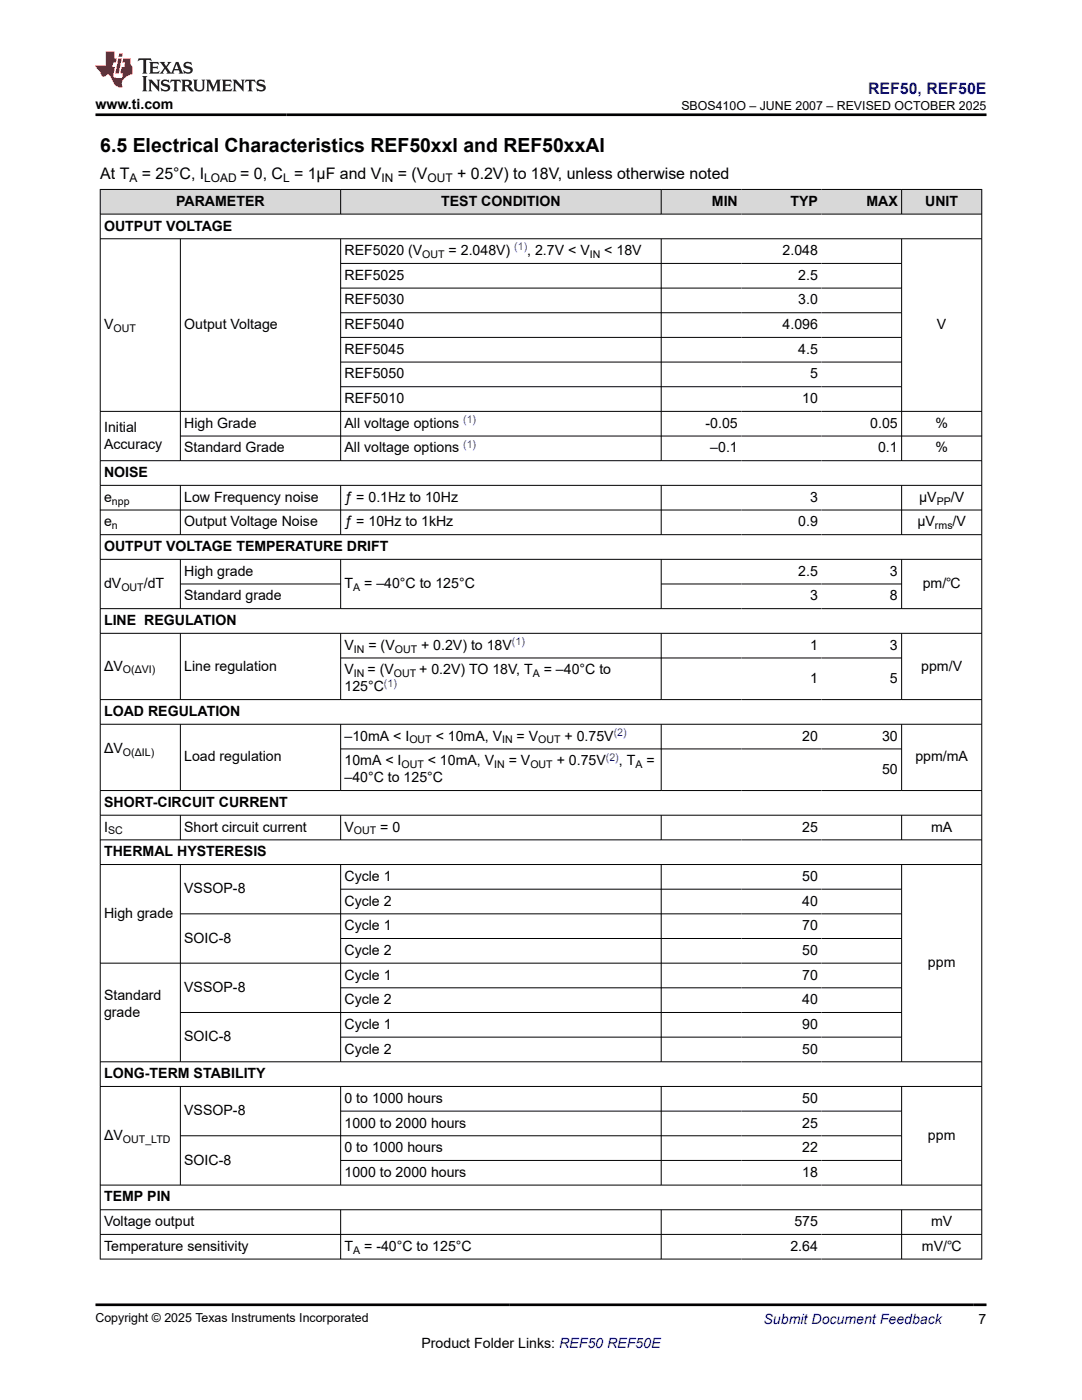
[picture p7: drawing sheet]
<svg xmlns="http://www.w3.org/2000/svg" width="216mm" height="279mm" viewBox="0 0 216 279" stroke-linecap="round" stroke-linejoin="round" font-family="sans-serif">
<defs><g id="words">
<text font-size="3.9" x="20" y="30.3">6.5 Electrical Characteristics REF50xxI and REF50xxAI</text>
<text font-size="3.2" fill="#00f" x="173.2" y="18.7">REF50, REF50E</text>
<g font-size="3.2">
<text x="20" y="35.7">At T</text>
<text x="28.3" y="35.7">= 25°C, I</text>
<text x="47.9" y="35.7">= 0, C = 1μF and V</text>
<text x="79.4" y="35.7">= (V</text>
<text x="91.2" y="35.7">+ 0.2V) to 18V, unless otherwise noted</text>
</g>
<g font-size="2.8">
<text x="19.1" y="21.8">www.ti.com</text>
<text x="35.2" y="41.1">PARAMETER</text>
<text x="88" y="41.1">TEST CONDITION</text>
<text x="142" y="41.1">MIN</text>
<text x="157.7" y="41.1">TYP</text>
<text x="172.9" y="41.1">MAX</text>
<text x="184.6" y="41.1">UNIT</text>
<text x="20.8" y="46">OUTPUT VOLTAGE</text>
<text x="68.7" y="50.9">REF5020 (V</text>
<text x="89.5" y="50.9">= 2.048V)</text>
<text x="105.2" y="50.9">, 2.7V &lt; V</text>
<text x="120.6" y="50.9">&lt; 18V</text>
<text x="156.2" y="50.9">2.048</text>
<text x="68.7" y="55.8">REF5025</text>
<text x="159.3" y="55.8">2.5</text>
<text x="20.8" y="65.7">V</text>
<text x="36.8" y="65.7">Output Voltage</text>
<text x="68.7" y="60.8">REF5030</text>
<text x="68.7" y="65.7">REF5040</text>
<text x="156.2" y="65.7">4.096</text>
<text x="159.3" y="60.8">3.0</text>
<text x="187" y="65.7">V</text>
<text x="68.7" y="70.6">REF5045</text>
<text x="159.3" y="70.6">4.5</text>
<text x="68.7" y="75.5">REF5050</text>
<text x="161.6" y="75.5">5</text>
<text x="68.7" y="80.5">REF5010</text>
<text x="160.1" y="80.5">10</text>
<text x="20.8" y="86.1">Initial</text>
<text x="20.8" y="89.5">Accuracy</text>
<text x="36.8" y="85.4">High Grade</text>
<text x="68.7" y="85.4">All voltage options</text>
<text x="140.8" y="85.4">-0.05</text>
<text x="173.6" y="85.4">0.05</text>
<text x="186.7" y="85.4">%</text>
<text x="20.8" y="95.2">NOISE</text>
<text x="36.8" y="90.3">Standard Grade</text>
<text x="68.7" y="90.3">All voltage options</text>
<text x="141.7" y="90.3">–0.1</text>
<text x="175.2" y="90.3">0.1</text>
<text x="186.7" y="90.3">%</text>
<text x="20.8" y="100.1">e</text>
<text x="36.8" y="100.1">Low Frequency noise</text>
<text x="68.7" y="100.1">ƒ = 0.1Hz to 10Hz</text>
<text x="161.6" y="100.1">3</text>
<text x="183.4" y="100.1">µV</text>
<text x="189.7" y="100.1">/V</text>
<text x="20.8" y="105.1">e</text>
<text x="36.8" y="105.1">Output Voltage Noise</text>
<text x="68.7" y="105.1">ƒ = 10Hz to 1kHz</text>
<text x="159.3" y="105.1">0.9</text>
<text x="183.1" y="105.1">µV</text>
<text x="190.1" y="105.1">/V</text>
<text x="20.8" y="110">OUTPUT VOLTAGE TEMPERATURE DRIFT</text>
<text x="20.8" y="117.4">dV</text>
<text x="28.7" y="117.4">/dT</text>
<text x="36.8" y="114.9">High grade</text>
<text x="36.8" y="119.8">Standard grade</text>
<text x="68.7" y="117.4">T</text>
<text x="72.7" y="117.4">= –40°C to 125°C</text>
<text x="159.3" y="114.9">2.5</text>
<text x="161.6" y="119.8">3</text>
<text x="177.6" y="114.9">3</text>
<text x="177.6" y="119.8">8</text>
<text x="184.1" y="117.4">pm/℃</text>
<text x="20.8" y="124.7">LINE REGULATION</text>
<text x="68.7" y="129.7">V</text>
<text x="73.5" y="129.7">= (V</text>
<text x="84" y="129.7">+ 0.2V) to 18V</text>
<text x="161.6" y="129.7">1</text>
<text x="177.6" y="129.7">3</text>
<text x="20.8" y="133.8">ΔV</text>
<text x="36.8" y="133.8">Line regulation</text>
<text x="68.7" y="134.6">V</text>
<text x="68.7" y="138">125°C</text>
<text x="73.3" y="134.6">= (V</text>
<text x="83.6" y="134.6">+ 0.2V) TO 18V, T</text>
<text x="108.5" y="134.6">= –40°C to</text>
<text x="161.6" y="136.3">1</text>
<text x="177.6" y="136.3">5</text>
<text x="183.8" y="133.8">ppm/V</text>
<text x="20.8" y="142.9">LOAD REGULATION</text>
<text x="68.7" y="147.8">–10mA &lt; I</text>
<text x="86.9" y="147.8">&lt; 10mA, V</text>
<text x="103.1" y="147.8">= V</text>
<text x="112.7" y="147.8">+ 0.75V</text>
<text x="160.1" y="147.8">20</text>
<text x="176" y="147.8">30</text>
<text x="20.8" y="150.3">ΔV</text>
<text x="36.8" y="152">Load regulation</text>
<text x="68.7" y="152.7">10mA &lt; I</text>
<text x="85.4" y="152.7">&lt; 10mA, V</text>
<text x="101.5" y="152.7">= V</text>
<text x="111.1" y="152.7">+ 0.75V</text>
<text x="123.5" y="152.7">, T</text>
<text x="129" y="152.7">=</text>
<text x="176" y="154.4">50</text>
<text x="182.7" y="152">ppm/mA</text>
<text x="20.8" y="161">SHORT-CIRCUIT CURRENT</text>
<text x="68.7" y="156.1">–40°C to 125°C</text>
<text x="20.8" y="166">I</text>
<text x="36.8" y="166">Short circuit current</text>
<text x="68.7" y="166">V</text>
<text x="75.9" y="166">= 0</text>
<text x="160.1" y="166">25</text>
<text x="185.8" y="166">mA</text>
<text x="20.8" y="170.9">THERMAL HYSTERESIS</text>
<text x="36.8" y="178.3">VSSOP-8</text>
<text x="68.7" y="175.8">Cycle 1</text>
<text x="160.1" y="175.8">50</text>
<text x="20.8" y="183.2">High grade</text>
<text x="68.7" y="180.7">Cycle 2</text>
<text x="68.7" y="185.7">Cycle 1</text>
<text x="160.1" y="180.7">40</text>
<text x="160.1" y="185.7">70</text>
<text x="36.8" y="188.1">SOIC-8</text>
<text x="68.7" y="190.6">Cycle 2</text>
<text x="160.1" y="190.6">50</text>
<text x="36.8" y="198">VSSOP-8</text>
<text x="68.7" y="195.5">Cycle 1</text>
<text x="160.1" y="195.5">70</text>
<text x="185.2" y="193">ppm</text>
<text x="20.8" y="199.5">Standard</text>
<text x="20.8" y="202.9">grade</text>
<text x="68.7" y="200.4">Cycle 2</text>
<text x="160.1" y="200.4">40</text>
<text x="36.8" y="207.8">SOIC-8</text>
<text x="68.7" y="205.3">Cycle 1</text>
<text x="160.1" y="205.3">90</text>
<text x="20.8" y="215.2">LONG-TERM STABILITY</text>
<text x="68.7" y="210.3">Cycle 2</text>
<text x="160.1" y="210.3">50</text>
<text x="68.7" y="220.1">0 to 1000 hours</text>
<text x="160.1" y="220.1">50</text>
<text x="20.8" y="227.5">ΔV</text>
<text x="36.8" y="222.6">VSSOP-8</text>
<text x="68.7" y="225">1000 to 2000 hours</text>
<text x="160.1" y="225">25</text>
<text x="185.2" y="227.5">ppm</text>
<text x="36.8" y="232.4">SOIC-8</text>
<text x="68.7" y="229.9">0 to 1000 hours</text>
<text x="160.1" y="229.9">22</text>
<text x="20.8" y="239.8">TEMP PIN</text>
<text x="68.7" y="234.9">1000 to 2000 hours</text>
<text x="160.1" y="234.9">18</text>
<text x="20.8" y="244.7">Voltage output</text>
<text x="158.5" y="244.7">575</text>
<text x="185.8" y="244.7">mV</text>
<text x="20.8" y="249.6">Temperature sensitivity</text>
<text x="68.7" y="249.6">T</text>
<text x="72.7" y="249.6">= -40°C to 125°C</text>
<text x="157.7" y="249.6">2.64</text>
<text x="184" y="249.6">mV/℃</text>
<text x="84.1" y="269">Product Folder Links: REF50 REF50E</text>
<text x="195.3" y="264.2">7</text>
</g>
<text font-size="2.8" fill="#00f" x="152.4" y="264.2">Submit Document Feedback</text>
<g font-size="2.5">
<text x="136" y="21.9">SBOS410O – JUNE 2007 – REVISED OCTOBER 2025</text>
<text x="19.1" y="263.9">Copyright © 2025 Texas Instruments Incorporated</text>
</g>
<g font-size="2.4">
<text x="25.8" y="36.3">A</text>
<text x="40.8" y="36.3">LOAD</text>
<text x="56.5" y="36.3">L</text>
<text x="76.1" y="36.3">IN</text>
<text x="85.3" y="36.3">OUT</text>
</g>
<g font-size="2.1">
<text x="84.3" y="51.5">OUT</text>
<text x="117.7" y="51.5">IN</text>
<text x="22.6" y="66.3">OUT</text>
<text x="22.3" y="100.7">npp</text>
<text x="186.9" y="100.7">PP</text>
<text x="22.3" y="105.6">n</text>
<text x="186.6" y="105.6">rms</text>
<text x="24.2" y="117.9">OUT</text>
<text x="70.5" y="117.9">A</text>
<text x="70.6" y="130.2">IN</text>
<text x="78.8" y="130.2">OUT</text>
<text x="24.5" y="134.4">O(ΔVI)</text>
<text x="70.6" y="135.2">IN</text>
<text x="78.6" y="135.2">OUT</text>
<text x="106.3" y="135.2">A</text>
<text x="81.7" y="148.4">OUT</text>
<text x="100.2" y="148.4">IN</text>
<text x="107.4" y="148.4">OUT</text>
<text x="24.5" y="150.8">O(ΔIL)</text>
<text x="80.1" y="153.3">OUT</text>
<text x="98.6" y="153.3">IN</text>
<text x="105.8" y="153.3">OUT</text>
<text x="126.8" y="153.3">A</text>
<text x="21.6" y="166.5">SC</text>
<text x="70.6" y="166.5">OUT</text>
<text x="24.5" y="228">OUT_LTD</text>
<text x="70.5" y="250.2">A</text>
</g>
<g font-size="2.1" fill="#00f">
<text x="102.6" y="50">(1)</text>
<text x="92.4" y="84.4">(1)</text>
<text x="92.4" y="89.4">(1)</text>
<text x="102.2" y="128.7">(1)</text>
<text x="76.6" y="137">(1)</text>
<text x="122.5" y="146.9">(2)</text>
<text x="120.9" y="151.8">(2)</text>
</g>
</g></defs>
<g fill="#d8d8d8">
<path d="M20 37.8h175.9v4.9h-175.9z" fill-rule="evenodd"/>
<path d="M20.1 37.9h47.8v4.8h-47.8z" fill-rule="evenodd"/>
<path d="M68 37.9h63.9v4.8h-63.9z" fill-rule="evenodd"/>
<path d="M132 37.9h15.9v4.8h-15.9z" fill-rule="evenodd"/>
<path d="M147.9 37.9h16v4.8h-16z" fill-rule="evenodd"/>
<path d="M163.9 37.9h15.9v4.8h-15.9z" fill-rule="evenodd"/>
<path d="M180 37.9h15.8v4.8h-15.8z" fill-rule="evenodd"/>
</g>
<g fill="none" stroke="#000" stroke-width=".2">
<path d="M19.9 37.8h176.1M20 37.7v213.6M68 37.7v5.1M131.9 37.7v5.1M179.9 37.7v5.1M195.9 37.7v213.6M19.9 42.7h176.1M19.9 47.7h176.1M36 47.7v44.3M68 47.7v44.3M68 52.6h112M68 57.5h112"/>
<path d="M131.9 47.7v44.3M179.9 47.7v44.3M68 62.4h112M68 67.3h112M68 72.3h112M68 77.2h112M19.9 82.1h176.1M19.9 91.9h176.1M19.9 96.9h176.1M36 96.9v9.9M36 87h160M68 96.9v9.9"/>
<path d="M131.9 96.9v9.9M179.9 96.9v9.9M19.9 101.8h176.1M19.9 106.7h176.1M19.9 111.6h176.1M36 111.6v9.9M36 116.5h32M68 111.6v9.9M131.9 111.6v9.9M131.9 116.5h48.1M179.9 111.6v9.9M19.9 121.5h176.1"/>
<path d="M19.9 126.4h176.1M19.9 139.6h176.1M36 126.4v13.3M68 126.4v13.3M68 131.3h112M131.9 126.4v13.3M179.9 126.4v13.3M19.9 144.5h176.1M19.9 157.8h176.1M36 144.5v13.3M68 144.5v13.3M68 149.5h112"/>
<path d="M131.9 144.5v13.3M179.9 144.5v13.3M19.9 162.7h176.1M19.9 167.6h176.1M19.9 172.5h176.1M36 162.7v5M36 172.5v39.5M68 162.7v5M68 172.5v39.5M68 177.5h112M131.9 162.7v5M131.9 172.5v39.5"/>
<path d="M179.9 162.7v5M179.9 172.5v39.5M68 187.3h112M68 197.1h112M180 192.2h-160.1M180 182.4h-144M19.9 211.9h176.1M19.9 216.8h176.1M36 216.8v19.8M36 202.1h144M68 216.8v19.8M68 207h112"/>
<path d="M131.9 216.8v19.8M179.9 216.8v19.8M19.9 236.5h176.1M36 226.7h144M68 221.7h112M68 231.6h112M19.9 241.4h176.1M19.9 246.4h176.1M19.9 251.3h176.1M68 241.4v9.9M131.9 241.4v9.9M179.9 241.4v9.9"/>
</g>
<path d="M27.7 11.6l-.2 .6 .5-.2h.6v.1v2.2l-.2 .4h1l-.2-.4v-2.2v-.1h.5l.5 .2-.1-.6zM29.8 12.4l.2 .3v1.6l-.2 .4h1.9l.1-.6a1.08 1.08 0 0 1-1.3 .2v-.7h.6l.4 .2v-.7l-.4 .2h-.6v-.5l.2-.2a1 1 0 0 1 1 .3l-.1-.5zM31.8 12.4l1 1.1-1 1.2h.9l-.2-.2 .4-.8 .5 .8-.2 .2h1.6l-.2-.2 .1-.5h1l.1 .5-.1 .2h.9l-.2-.4-.8-1.9h-.5l-1 2.1-.8-1.1 .9-1h-.8l.2 .2-.5 .6-.3-.6 .1-.2zM35.2 12.8l.4 1h-.8zM36.8 12.5a.65 .65 0 0 0-.2 .7 .65 .65 0 0 0 .6 .5l.7 .1 .1 .3a.79 .79 0 0 1-.7 .4 .79 .79 0 0 1-.7-.5l.1 .7 .2-.1a.93 .93 0 0 0 1.1 0 .93 .93 0 0 0 .4-.9 1.46 1.46 0 0 0-1.2-.6l-.1-.3a1.09 1.09 0 0 1 1.2 .2l-.2-.6-.1 .1-.6-.2zM28.4 15.2l.2 .4v2.2l-.2 .4h1l-.2-.4v-2.2l.2-.4zM29.6 15.9l.2 .4v1.5l-.2 .4h.8l-.3-.4v-1.3l1.7 1.8v-2l.2-.4h-.8l.2 .2 .1 1.1-1.2-1.3zM32.3 16a.65 .65 0 0 0-.2 .8 .65 .65 0 0 0 .7 .4l.6 .2 .1 .2a.79 .79 0 0 1-.7 .4 .79 .79 0 0 1-.7-.5l.1 .7 .2-.1a.93 .93 0 0 0 1.1 .1 .93 .93 0 0 0 .4-1 1.46 1.46 0 0 0-1.2-.5l-.1-.4a1.09 1.09 0 0 1 1.2 .2l-.2-.6-.1 .1-.6-.1zM34.1 15.9l-.1 .6a.63 .63 0 0 1 .7-.3l.1 1.6-.3 .4h1l-.2-.4v-1.6a.66 .66 0 0 1 .8 .3l-.1-.6zM36.2 15.9l.2 .4v1.5l-.2 .4h.9l-.2-.2v-.7h.5l.1 .2a.79 .79 0 0 0 1.2 .6l-1-.9a.61 .61 0 0 0 .6-.6 .61 .61 0 0 0-.5-.7zM36.9 16.2h.2a.47 .47 0 0 1 .5 .1 .47 .47 0 0 1 .1 .5l-.2 .1-.6 .1zM38.5 15.9l.2 .2a2.27 2.27 0 0 0 .4 2 1.04 1.04 0 0 0 1.7-.7v-1.3l.2-.2h-.8l.2 .4v1.1a.6 .6 0 0 1-.6 .6 .6 .6 0 0 1-.6-.6v-1.1l.3-.4zM41.1 15.9l.2 .4v1.5l-.2 .4h.7l-.2-.4v-1.4l.9 1.9 .8-1.9v1.4l-.2 .4h1l-.3-.4v-1.5l.3-.4h-.8l-.7 1.5-.7-1.5zM44.3 15.9l.2 .4v1.5l-.2 .4h1.9l.1-.6a1.09 1.09 0 0 1-1.3 .2v-.7h.6l.4 .2v-.6l-.4 .2h-.6v-.6l.2-.1a1.01 1.01 0 0 1 1 .3l-.1-.6zM46.4 15.9l.3 .4v1.5l-.3 .4h.8l-.2-.4v-1.3l1.6 1.8v-2l.2-.4h-.7l.2 .2v1.1l-1.2-1.3zM49 15.9l-.1 .6a.63 .63 0 0 1 .8-.3v1.6l-.3 .4h1l-.2-.4v-1.6a.66 .66 0 0 1 .8 .3l-.1-.6zM51.4 16a.65 .65 0 0 0-.2 .8 .65 .65 0 0 0 .6 .4l.6 .2 .2 .2a.79 .79 0 0 1-.8 .4 .79 .79 0 0 1-.6-.5l.1 .7 .2-.1a.93 .93 0 0 0 1 .1 .93 .93 0 0 0 .5-1 1.46 1.46 0 0 0-1.3-.5l-.1-.4a1.09 1.09 0 0 1 1.3 .2l-.2-.6-.2 .1-.5-.1z" fill="#231f20"/>
<path d="M21.1 10.3v2.7h-2v.4l.9 1a.95 .95 0 0 0 .9 .9 .59 .59 0 0 1 .6-.4 .59 .59 0 0 1 .5 .3l.4 .8a1.59 1.59 0 0 0 2.1 1.4 1.61 1.61 0 0 1 1-2.3l1-.3-.1-1.5a1.59 1.59 0 0 1-.4-1.7h-1.4l-.2 .9h.5l-.1 .9h-.5l-.2 .9v.3l.4 .1-.2 .9h-.6a.73 .73 0 0 1-1.1-.7l.3-1.5h-.5l.2-.9h.5l.2-.9h-.5v-1.3zM23.6 11.6l-.6 3.1h.7l.6-3.1zM23.8 10.7l-.1 .6h.7l.1-.6z" fill="#ed1c24"/>
<path d="M19.1 22.9h177.8M19.1 260.4h177.8" fill="none" stroke="#000" stroke-width=".53"/>
<use href="#words"/>
</svg>
